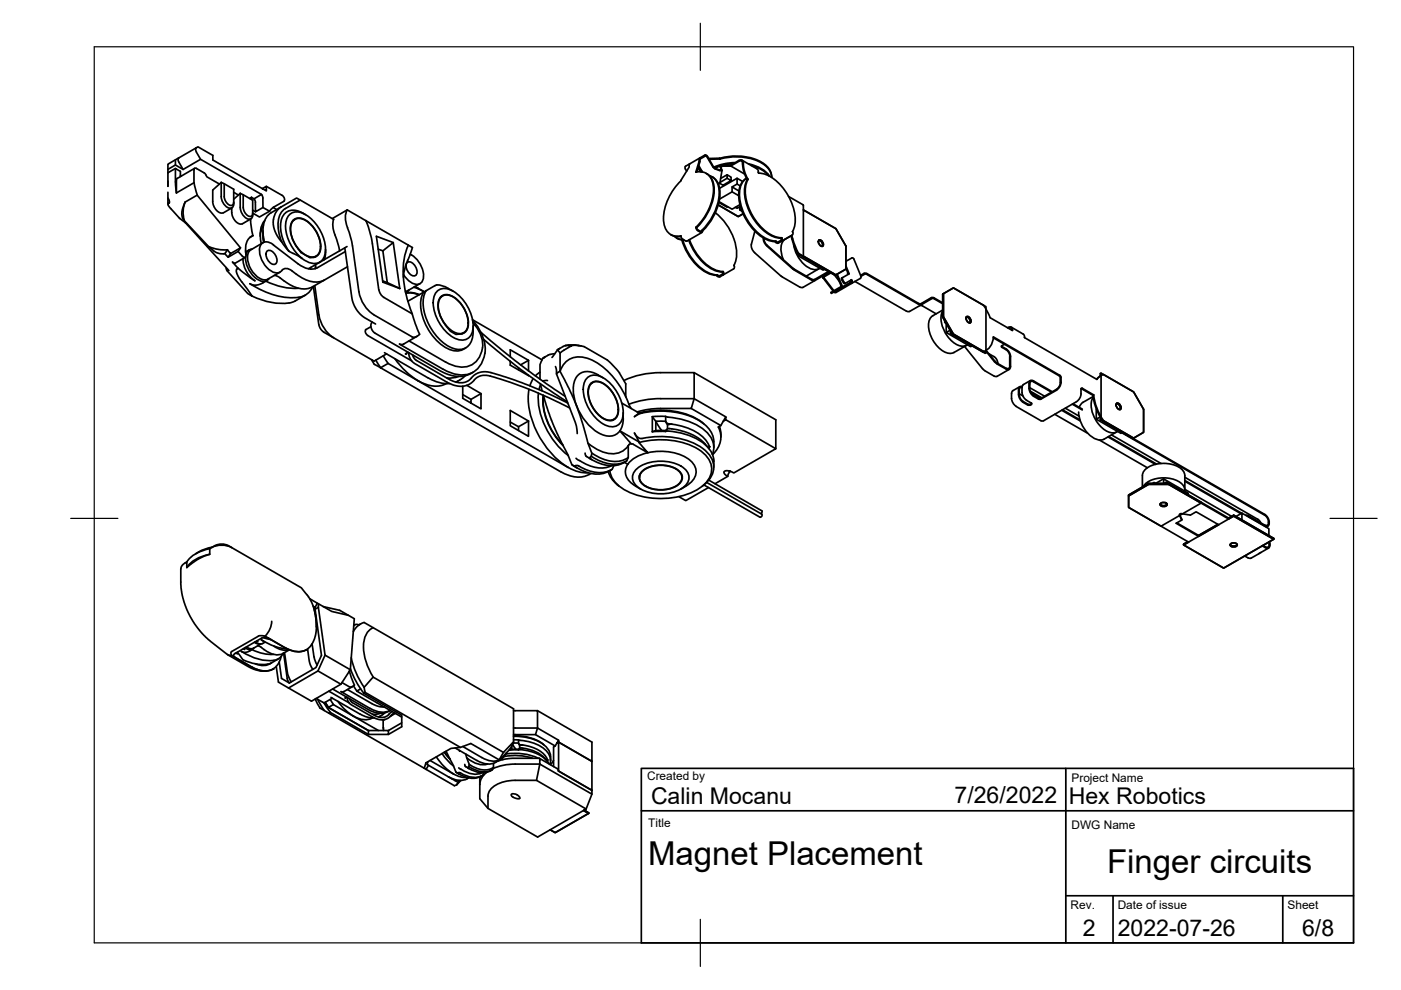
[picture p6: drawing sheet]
<svg xmlns="http://www.w3.org/2000/svg" width="297mm" height="210mm" viewBox="0 0 297 210" stroke-linecap="round" stroke-linejoin="round" font-family="sans-serif">
<defs><g id="words">
<g font-size="7">
<text x="137.4" y="183.5">Magnet Placement</text>
<text x="234.7" y="185.2">Finger circuits</text>
</g>
<g font-size="4.9">
<text x="138" y="170.6">Calin Mocanu</text>
<text x="202.4" y="170.3">7/26/2022</text>
<text x="226.6" y="170.4">Hex Robotics</text>
<text x="229.6" y="198.6">2</text>
<text x="237" y="198.4">2022-07-26</text>
<text x="276.1" y="198.6">6/8</text>
</g>
<g font-size="2.5">
<text x="137.2" y="165.4">Created by</text>
<text x="227.2" y="165.8">Project Name</text>
<text x="137.4" y="175.4">Title</text>
<text x="227.2" y="175.8">DWG Name</text>
<text x="227" y="192.7">Rev.</text>
<text x="237" y="192.7">Date of issue</text>
<text x="273" y="192.7">Sheet</text>
</g>
</g></defs>
<!-- layer: Visible -->
<g fill="none" stroke="#000" stroke-width=".36">
<path d="M35.6 36.6v2.9v-1.1M37.2 33.9l-1.6 .9v1.1M37.2 35.7l-1.6 .9M37.6 37.8l-.2 .4v2.7l3.7-2.2M37.9 33.5a.66 .66 0 0 0 0 .8l.9 1.6M37.9 33.5l-.7 .4v1.1M38.2 37.4v-1.1l-1-.6v3.3l.2 1.9M38.2 37.2l.3 .1M41.1 38.7l.7 2.7M41.3 35.7l-3.7 2.1M41.6 31.3l.4-.2 3.1 1.8v1l11.4 6.6v-1l-.9 .5M41.6 32.2l.9 1.6 12.9 7.4"/>
<path d="M41.6 31.3l-3.7 2.2M41.6 31.3a.66 .66 0 0 0 0 .9M42.5 33.8l-3.7 2.1-1.6-.9-1.6 .9v.7M43.6 37l.3 .5 2.6 1.5M43.6 37l-.3-.4-1.6-.9-.5 .1-.1 2.9M46.9 38.7l-1.8 1.6v2.4a2.59 2.59 0 0 0 1.9 2.5l2.2-1.1M46.9 38.7v3M46.9 38.7h.1M46.9 38.7l2.7 1.4v3.1a.89 .89 0 0 1-.7 1 .89 .89 0 0 1-1-.5l-.8-1.1-.2-.9M47.5 39v2.7M56.5 39.5l3.3 1.9 .4 .4a.68 .68 0 0 1 0 .9l-2.3 1.3-.8 .8M144.4 38.3a11.5 11.5 0 0 0-3.7 9 2.92 2.92 0 0 0 3.7 2.7"/>
<path d="M146.2 34.7l-.1 .7-1.7 2.9M147.6 36.5a2.89 2.89 0 0 1 3.6 2.7 11.2 11.2 0 0 1-3.6 9M147.6 36.5h.1M148 35.6l.5 .8M148 35.4l.6 1M148.1 35.3h.2M148.1 35.1l.8 1.4M148.2 34.2l.2 .1-.7 2.2M148.4 33.5l-.8 2.9M148.4 34.3l.1-.6 1.2-.6 1.5 2.3 .4 .4M148.8 36.3v.1M148.9 36.4h.1"/>
<path d="M149.7 36.8h.2M149.9 36.8a4.5 4.5 0 0 1 1.4 5 12.4 12.4 0 0 1-3.6 6.5M150.4 37.2a3.4 3.4 0 0 1 2.1 3.9 12 12 0 0 1-3.7 7.8M150.9 37.5l.2 .1M151.1 37.6a4.5 4.5 0 0 1 1.4 4.9 12.4 12.4 0 0 1-3.6 6.5M151.6 35.8l1.1 .4h.3l-.1-.3M152.3 38.9v.1l.1-.1M152.5 35.2l-1 .4M152.6 33.5v.3zM152.6 33.5l-2.4 .1M152.6 33.7l-2.3 .1M152.6 38.9h-.3"/>
<path d="M152.6 33.6a11.4 11.4 0 0 1 9.5 1.2 3.2 3.2 0 0 1 1.5 2.8M152.6 33.7a11.4 11.4 0 0 1 9.5 1.3 3.4 3.4 0 0 1 1.5 2.6M152.6 36.1l-1.2-.6-1.4-2.3-.3-.3-4.4 2.4-.1 .3 .4 .7M152.7 35.5l.1 .2M152.8 36l-.1 .1M152.8 35l-1.2 .7M152.8 35.7l.2-.1-.2 .4zM153 35h-.2l-.1 .3 .3 .3M153 35l-.1 .4M153.1 36.1l-.5 2.8M154.2 37.1l-1.4 .7M154.2 37.8l-1.5 .9"/>
<path d="M154.9 35v.2l2.9 1.7M155 38.3l-.8-.5v-.7l.8 .5v.7l-1.7 1-.7-.4M155.2 39.6v1.1l1.4 .8M155.5 34.7l-2.3 .3M155.9 34.5l-2.8 .3-1.8 .7M156.3 39l-1.1 .6 1.5 .9M156.3 37.8l-3.8 2.1M156.6 34.2l-1.7 1h-1.9h1.9v-.2h-1.9M156.6 34.2l.6-.1 .2 .7 .2-.1M157.3 34l3.2 1.8M157.5 38.5l-1.2-.7v1.2l.6 .4M157.5 34.8l.2 1.6 .7 1.7"/>
<path d="M157.6 34.7l-.1-.5-.5-.3-2.1 1.1h-1.9M157.6 34.7l.2 1.6 .8 1.7M158.2 37.9a4.3 4.3 0 0 0-1.5 4.7 11.4 11.4 0 0 0 6.2 8.4l1.5 .2M158.2 37.8v.1M158.3 37.8a4.4 4.4 0 0 0-1.4 4.8 11.4 11.4 0 0 0 6.2 8.3l1.4 .2M158.4 38.1a7.6 7.6 0 0 0 .5 6.8 9.8 9.8 0 0 0 6 5.5l.7 .1M158.6 38l-.2 .1M158.6 38a7.6 7.6 0 0 0 .5 6.8 9.8 9.8 0 0 0 6 5.6h.7M158.7 34.7a6.8 6.8 0 0 1 4.5 2.7M159.2 35.1l1.4 .4 1.1 .6 1.3 1.2M160.5 35.8l.3 .3v.4M160.8 36.5v.1"/>
<path d="M160.8 36.7a8.3 8.3 0 0 1 6.3 4.7 8.3 8.3 0 0 1 .9 7.8M35.6 40.8v1.2l.3 .7v.3l-.3 .1a.76 .76 0 0 0 .5 1l2 2.2 1.2 1M35.6 42v1.1M39.1 46.8l5.1 5.5M39.3 42.8l-.6 1.5-.2 1 .2 .9 .4 .6M39.3 42.8l2.5-1.4 9.2 11.1-2.1 1.3-.7-.8M39.3 42.8l-.5 1.6v1.2l.3 1.2M39.3 47.2l9.2 10.2M47.5 41.7l.2 .8a1.23 1.23 0 0 0 1.7 .9l.1-.5M48 56.7l.2 .7M48.2 57.4l4.4 4.9 .8 .5M48.2 53l-.5 .8 .7 .7 .5-.7"/>
<path d="M48.2 53l-2.2-.2-1.7-.5 1.7 1.3 .7 .2h1M49.1 44.1a2.9 2.9 0 0 0 2 3.4l2.1-1.1M49.3 55.6l1.2 1.3-.3 .2-.1 .4 .6 1.4 2.8 3.9M49.3 55.6l.6 .2M49.6 40.8l.9 .6M50.5 56.9l3.5 2.6M50.9 41h.1M50.9 41l-1.3 1.2M50.9 41l2.7 1.5v3a.88 .88 0 0 1-.6 1 .88 .88 0 0 1-1.1-.5l-.6-.7-.3-.9zM51 52.5l-.5 .8-2.1 1.2M51.5 54.8a5.8 5.8 0 0 0 2.5 4.7M51.6 41.3v2.7l.2 .8a1.23 1.23 0 0 0 1.6 1l.2-.6"/>
<path d="M52 54.6l-2.1 1.2M52.1 54.5a5.4 5.4 0 0 0 3.6 5.2l1-.3 .3-.3M52.3 53.3l-.2 .1M52.8 53l-.5 .3M53.1 46.4l.5 3.6M53.3 41.8v.5M53.3 41.8l.5 .4M53.3 41.8l-.4 .3M53.4 52.8a1.38 1.38 0 0 0-1.3 1.2M53.6 44.6l.6 .3M53.6 50l-.6 .3M53.6 50a2.95 2.95 0 0 0-1.5 3.2l.1 1.1-.2 .3-.4-.1-1.1-1.2"/>
<path d="M53.9 42.1l.3 .8M54.1 42.9l.1 2 1.6-.9M55.4 41.2l-1.6 1M55.5 41.2l.2 .8M55.7 42l.1 2 1.3 .8M55.8 51.5l-2.6 1.4a2.76 2.76 0 0 0-.3 3.5 4.3 4.3 0 0 0 3.5 2.9l3-1.6M55.8 48.9l.2 2.5M55.8 49.8l.1 1.6M55.8 47.9l-.4 .8-.2 1.4M56.1 46.7a5.3 5.3 0 0 0-.7 5M56.4 59.6a14 14 0 0 0 6.8 1.5M56.6 59.5l-2 .9h-.8l-.8-.3a16 16 0 0 0 10.4 2.9"/>
<path d="M56.6 53.2a1.42 1.42 0 0 1 1.9 1.1 1.26 1.26 0 0 1-.3 1.7 2.01 2.01 0 0 1-1.6-2.8zM57.1 44.8l-2.1 1.2-1.4-.8M57.9 44l.8 .4M58 51.9l5.2 4a4 4 0 0 0 4.1 .8l5.9-3.4M58 51.9a1.66 1.66 0 0 0-2.9 .4 5 5 0 0 0 3.5 5.6 1.74 1.74 0 0 0 1.5-.8 1.69 1.69 0 0 1 1.8 .3 8 8 0 0 0 5.6 2.4l1.3-.4M58.2 58.4l.9 .3a8.6 8.6 0 0 0 5.9 2.5l1.3-.4M59.6 43.9a6 6 0 0 0-3.2 2.2l-.4 1-.2 1.2v1.6l.2 1.5M59.6 43.9a4.4 4.4 0 0 0-1.7 3.2l.4 1.9 .6 1.2 .8 1.1M59.7 51.2l1.5 2M61.3 45.6a2.7 2.7 0 0 1 3.5-.1 8.9 8.9 0 0 1 4.1 8.6 2.39 2.39 0 0 1-3.7 1.4 8.9 8.9 0 0 1-4.5-8.8zM62.1 46.8a2.31 2.31 0 0 1 3.3 .4 6.8 6.8 0 0 1 2.5 5.7 1.86 1.86 0 0 1-1.2 1.6 1.86 1.86 0 0 1-1.9-.4 6.8 6.8 0 0 1-3.1-6.2zM62.5 46.5l-.4 .3"/>
<path d="M63.2 52.7a5.9 5.9 0 0 1-1.3-5.6 1.94 1.94 0 0 1 2.9-.4 6.8 6.8 0 0 1 3.1 6.6 1.88 1.88 0 0 1-2.2 1.3l-1.9-1.1-.6-.8M63.6 42.4l-.7-.4-3.3 1.9M64.8 45.5a3.5 3.5 0 0 0-4.3-.3 5.4 5.4 0 0 0-.5 5.6l1.2 2.4 2.8 1.6M65.9 56.7l-.1 .3M66.9 56.1v.8v-.3M67 54.3l-.4 .3M67.8 55.6l-2.4 1.4M68.8 55l-1 .6M69 52.9l-.2 2.1M70.7 46.5a6.5 6.5 0 0 0 .7 4.4l.6 2.3M70.7 46.5l-7.1-4.1-3.1 1.8a4.1 4.1 0 0 0-1.5 4.1l.7 2.9M73.1 52.5l1.5 10.8 .3 1.1 .7 1.3 1 1.1 3 1.9"/>
<path d="M73.6 52.3l-4.8 2.7M73.6 44.5l4 2.3M73.6 44.5l-3.2 1.8M73.6 44.5a4.9 4.9 0 0 0 .3 4.4l.7 2.6 1.5 10.4M73.7 56.6l-7.4 4.2M77.6 46.8l9.3 5.3a.58 .58 0 0 1 .5 .4 .58 .58 0 0 1-.2 .6l-.8 2.1M77.6 46.8h.1M77.6 46.8l.8 2.1 .4 2.1 1.5 10.4M80.2 52.8l1 .4M81.1 59.6l1 .3M81.2 53.2l2.2-1.8 1.4 9.8-2.7-1.3zM83.4 51.4l-3.6-1.3 1.4 9.7 3.6 1.4"/>
<path d="M86.3 55.7a1.42 1.42 0 0 1 1.9 1 1.26 1.26 0 0 1-.3 1.8 2.01 2.01 0 0 1-1.6-2.8zM86.4 55.2l-.6 1.7-.3 1.9M86.6 52a17 17 0 0 0-.2 11.8l1 2.7M87 53.9a5.2 5.2 0 0 1 2.6 5.5 1.51 1.51 0 0 1-2.3 .6l-.9-.7-.8-1.1M142.2 49.8l.9 .3h1.3M142.9 50.1l1.1 .6 .9 .1M143.4 50.5l.9 .3 .7 .1M144.4 50v.1M144.4 50.1l.3 .6 .9 .4M144.6 50.9a11.1 11.1 0 0 0 6.2 7.3l1.2 .2M144.8 50.9a11 11 0 0 0 6.1 7.2l1.2 .2M146 50.9a10.8 10.8 0 0 0 6.1 6.6l1.1 .2"/>
<path d="M146.2 50.8a10.8 10.8 0 0 0 6 6.6l1.1 .2M147.6 48.2l.3 .5 .7 .4 .2-.2M147.6 48.2l.1 .5 .8 .6M148.8 48.9l.1 .1M148.8 48.9v.1M148.8 49.3l-3.2 1.8M148.9 49v.2h-.3M151.7 45.1a11.2 11.2 0 0 1 4.3 10l-.4 1.2M152 58.4l.2 .2 .4 .1M152.1 58.3l-.1 .2M152.1 58.3v.1M152.2 58.4l.3 .1"/>
<path d="M152.3 43.4l4.2 2.5 1-.6M152.4 42.9l1.8 1 .1-.1M152.4 42.7l2.8 1.7 1.7-1M153.2 57.7h.2M153.2 57.7v.1M153.2 57.8v.3l-.7 .4M153.2 58.3l-.6 .4M153.4 57.7l.1 .2-.2 .4M155.2 40.7l-2.7 1.5M155.6 56.3a.51 .51 0 0 1-.1 .7l-2.3 1.3M156.8 43.8v.7l.5 .3M157 43.8l-.7 .4-.4-.2"/>
<path d="M157.2 44.3l-.4 .2M160 53.6l5.9 5.1M160 49l-.7 3.1 .2 .8 .5 .6M161.8 50.4l.1 .7 .6 1 5.6 5M162 50.5a1.71 1.71 0 0 0 .6 1.4l5.6 5 3.9 2.3 .6 .1 2.9-1.7M164.5 51.2h-.1M164.6 51.2l.3 .1M165.5 51l-.6 .3M165.6 50.5v.1M165.6 50.6v.4M165.7 50.4l-.1 .1M165.7 50.4l.1 .1"/>
<path d="M165.8 50.5l.1 .2-.2 .4M165.8 58.7l3.8 2.2h.6M166.5 50.7l1.2-.7 .7 2.3 .8 1.5M166.5 50.7a3 3 0 0 0-.7 3.5l.3 .8M167.2 41.6l3 1.8 .1 1.1 6.9 4 2.1 3.7M167.9 49.9l.5 1.8 .9 2M167.9 49.9l-2.9 1.6a.51 .51 0 0 1-.6-.3M168.1 49.2v.2l-.1 .4M168.1 57.1l4 2.3M168.3 51.8a6.6 6.6 0 0 0 4 5.3h1.1l.4-.2M169.3 53.7l7.9 4.6M169.3 53.7l-.2 .1"/>
<path d="M169.3 53.9v.4l.3-.2M169.3 54.3l5.2 3 .3-.2M170.3 44.5l6.9 4 2.1 3.7v4.9l-2.2 1.3-6.9-4 .1-.1zM171 58.5h-.1M172.1 59.4h.7M173.6 51a.76 .76 0 0 1 .8 .3 .76 .76 0 0 1-.1 .9l-.6-.4zM173.6 50.9a.96 .96 0 0 1 .7 1.3M173.6 57l-2.6 1.5M174.5 58.6l.2 .1-.2 .3zM174.5 59l2.2 2.7M174.7 58.9l2.1 2.8M175.9 57.7l-5.7 3.2"/>
<path d="M175.9 57.7l-1.3 .8M176.2 57.9l-1.5 .8M176.9 58.3l1 1.3M177.5 58.1l1 2.4-.2 .1-1-2.4M178.6 58.9v.3l.4 .7M179 59.9l.3 .1M179.3 52.2v4.9l-2.2 1.3-8-4.6M179.3 55.4l1.3-.7 .4 .1 1.5 3.8v.3l-5.3 3.1M179.3 56.4l.7 1.7-1.5 .8v.4l.5 .8 1.6-.8 .1 .3M179.3 56.8l.6 1.3M179.8 57.9v.3M180.3 59.9l-4 2.3-.1-.2 2.1-1.2"/>
<path d="M180.3 59.4l.1 .2M180.3 59.9h.1M180.4 59.6l-.1 .3M180.4 59.4l.1 .3M180.4 59.9l-3.3 1.9M180.5 59.5l-.1 .1M180.5 59.7h.2l-.1 .4zM180.5 59.7l-.2 .2M181.3 59.7h.1M181.3 59.7l10.9 6.3M182.6 58.6l.9-.5 .4 .1 10.8 6.3 .7 .1M183.2 58l-.7 .4"/>
<path d="M183.2 58h.7l10.8 6.3 .6 .1M53.5 62.8a14.2 14.2 0 0 0 7.8 1.4M64.7 62.6l-2.4 1.4-1 .2M66.3 60.8a3.7 3.7 0 0 1-2.9 2.2M66.4 60.7l1.2 8.1 .5 1.1 .5 .5 10.7 6.2M66.7 60.6l.9 6.2M67.6 66.8a7.1 7.1 0 0 0 3.2 4.8M76.1 61.9a7.3 7.3 0 0 0 3.1 4.8l8.2 4.7a1.35 1.35 0 0 0 1.6-.5l-1.6-4.4M78.6 69.3l-1 .6a.92 .92 0 0 0 .4 1.2l9.3 5.4M78.8 76.3a3.4 3.4 0 0 0 1.8 1.6l.1 .1M78.9 68.3l-.2 .4v.7l.2 .5 .5 .6 14.7 8.5 1.7 .6 1.9 .2 1.4-.3 1.2-.6M79.7 76.4l1 1.6"/>
<path d="M80.3 61.4l.5 1.1 .6 .5 6 3.5M80.7 78l38.2 22a6 6 0 0 0 6.4 .4M81.3 75.4l1 1.7M81.5 74.8l9.3 5.3M82 75l-2.7 1.6M82.3 77.1l38.2 22M82.3 77.1l-1.6 .9M83.7 76a13 13 0 0 0 8.2 5.9 4.6 4.6 0 0 0 2.7-.6M86 62.1l1.4-.1 1.5 .5M86 62.2l1.4-.1 1.4 .4M86.3 61.9l-.3 .2M86.6 74.7l-.6 .3"/>
<path d="M86.7 74.8l.3 1.2 .7 1 7.3 4.2 1.2 .5 1.3 .2 1.4-.2 1-.5 1.3-1.2 1.2-.4a8.2 8.2 0 0 1 3.6 .7l7.3 2.7 7.5 3.5M86.7 72.3l7.8 4.5M86.7 61.5l-.7 .5M87.5 75.2l.3 .7 .5 .5 7.1 4.2 1.3 .4 1.4 .1 .7-.1 .7-.4 .9-1 .9-.5 .8-.2 1-.1a78.2 78.2 0 0 1 17.3 6.6M87.7 60.9l2.2 1M88 60.8l1.9 1.1M88 60.8l.7 .3M88.4 71.3l-2.8 1.6-.3 .1-.6-.1 9.2 5.4M89 60.1l-2.5 1.5-.6 .2M89.8 61.9a7.5 7.5 0 0 0 .4 6.8 9.7 9.7 0 0 0 6.1 5.7 3.2 3.2 0 0 0 2.5-.6M89.8 61.9l-3.3 2M90.4 61.6a7.2 7.2 0 0 0 .2 6.4 9.7 9.7 0 0 0 6.3 6.1 2.88 2.88 0 0 0 3.3-2.9l.1-2.1"/>
<path d="M90.4 61.6l-.6 .3M92.8 61.6a3.2 3.2 0 0 1 4 .6 9.1 9.1 0 0 1 3.5 7.7 2.36 2.36 0 0 1-3.4 2 8.9 8.9 0 0 1-5-8.6l.2-.7zM93.4 63.1a2.31 2.31 0 0 1 3.3 .3 6.8 6.8 0 0 1 2.5 5.8 1.86 1.86 0 0 1-1.2 1.5 1.86 1.86 0 0 1-1.9-.4 6.8 6.8 0 0 1-3.1-6.2zM93.5 62.9a2.37 2.37 0 0 1 3.1 .4 6.7 6.7 0 0 1 2.6 6.2 1.68 1.68 0 0 1-1.5 1.3l-1 .1-1.2-.7a7.6 7.6 0 0 1-2.5-6.3zM93.8 62.8l-.4 .2M95 61.1l1.1 .7M95 61.1a3.4 3.4 0 0 0-2.6-.6l-2 1.1M97.2 79.8l-1.4 .4-1.1-.1M98.3 70.5l-.4 .3M98.6 79.7l-1.5 1.1M100.2 67.9a8.5 8.5 0 0 1 2.4 8 4.8 4.8 0 0 1-6.5 3.3l-2.1-.9M100.2 67.8l14.7 8.5"/>
<path d="M100.3 68.4a6.9 6.9 0 0 1 2 5.3M102 70.4l8.3 6.9 5.6 4.1 3.9 2.6M102.3 73.8a4.5 4.5 0 0 1-6.8 3.5l-1-.5M102.6 72l7.6 6.2 5.6 4 4.5 3M108.2 75.6v-1.4l3.9 2.2M108.2 76.7v.7l3.9 2.2M109.9 78v.4M112.1 76.4l-1.7 1M112.1 76.4v2.2M114.5 78.9l-1 .8M115.3 75.8l-.3 .3-.5 1.2v3.1M115.6 75.6l-.3 .2"/>
<path d="M116.2 75.3l-1.1 .7M117.6 75l-1.4 .3M117.8 77.7l.2 .6v1M118 79.3l4 10.2 .4 2.4M118.2 74.2l-1.2 1.6M118.2 79l-.2 .3M118.5 74l-.2 .1M118.7 73.9l-.5 .3 .5 .6v3.9l-.5 .3M118.7 78.7l1.9 3.7 1.6 3.6 1.3 3.6 1.2 4.4 .8 2.1a.64 .64 0 0 1-.4 .8v.2l.1 .2M118.8 78.7a4.3 4.3 0 0 1 6.2-2.6 15.6 15.6 0 0 1 7.7 8M119.6 74.3l-.8 .5M119.9 73.3h1.4l-1.8 .9"/>
<path d="M121.3 73.2h1l1.6 .3 4.8 2.8 2.6 2.8M123.2 73.4a5.2 5.2 0 0 0-4.7 .6M124.7 80a3.2 3.2 0 0 1 3.9 .6 9.1 9.1 0 0 1 3.5 7.7 2.36 2.36 0 0 1-3.4 2 8.9 8.9 0 0 1-5-8.6l.2-.7zM131.3 79.1l1.4 2.3v2.7M147.2 79l17.3 10v6.1M177 61.8l.2 .2-.4-.1M178.5 60.5l-.1 .5-.1-.4M178.8 60.7h.2M195 64.8h.6M195.4 64.6l-2.5 1.4h-.7M195.6 64.8l2.9 1.7M197.5 63.3l.6 .1"/>
<path d="M197.5 63.3l-2.1 1.3M198.1 63.4l1.8 1M198.1 63.2l1.8 1M198.1 63.2l-.7-.1-2.1 1.3M199.9 66a5.6 5.6 0 0 0 1.5 5.9 3.4 3.4 0 0 0 3.3 1.4l.4-.2M199.9 65.7l-2.1 1.2a3 3 0 0 0-.7 3.6 6.1 6.1 0 0 0 4.1 4.4l1.1-.2 2.6-1.5M199.9 67.3l.1-.1 2.1 3.6-.1 .1zM199.9 62.3l2.2-1.3 6.9 4v9.8l-.1 .1-6.9-4M199.9 62.3v5l2.1 3.6M199.9 62.3h.1v4.9l-.1 .1zM200.3 68v.4M200.4 68.3l-.1 .1 .3 .2v1.9"/>
<path d="M201.5 70l-.9 .5 5.2 3 .3-.2M201.5 70.1v.6M201.8 70.5l-.3 .2 .5 .2M204.5 73.5l3.8 4.7M204.9 67.2a.76 .76 0 0 1 .8 .4 .76 .76 0 0 1-.1 .9l-.6-.5zM204.9 67.2a.96 .96 0 0 1 .7 1.3M208.3 78.1l.5 .5M208.5 74.5l-.1 .1-6.4-3.7 .1-.1 6.9 4M209 74.5l1.8 2.2M209.1 74.3l1.8 2.3M209.6 75l1.1 .6M210.6 71.6l14 8 .2 .5"/>
<path d="M210.6 71.4l14.2 8.3a2.86 2.86 0 0 1-.5 2.8l-.3 .2M210.6 71.4a3.3 3.3 0 0 1-2.1 3.1M210.7 75.6a1.79 1.79 0 0 1 .8 1.4M210.8 76.7l.5 .4M211.5 77v.1M212.3 73.4l1 .6M213 73l-.7 .4 .1 .2a2.26 2.26 0 0 1 1.7 1.9v2.1l-.2 .5h-.6l-2-1.2-.4-.3M213.3 74l.8 .9 .2 .7M213.6 69.5l.5-.2 .3 .1 .2 .2 .1 .5-4.8-2.7-1.4-2.7-6.4-3.7-2.1 1.3v4.9l2.1 3.6 6.4 3.7M213.8 69.6h.5l.2 .4M214 78.3l-2.8 1.5-2.4-1.2M214.2 75.6l.1 2.1-.3 .6-.7-.1-2-1.1"/>
<path d="M214.4 69.4l2.5 1.4 .3 .4v.4l15.4 8.8M233.4 79.7h-.1M233.4 79.1v9.8M90.8 80.1l1.3 .7 1.4 .4 1.9 .1M97.1 80.7l-.5 .3M98.1 81.9v2.5l3.9 2.3v-3.2l-2.1 1.2v.8M98.1 83.7l1.8 1M99 81.7l3 1.8M108.2 87l3.9 2.3v3.2l-3.9-2.2zM109.9 90.5v.8M112.1 89.3l-2.2 1.2-1.7-1M112.2 82.5a17.2 17.2 0 0 0 4.6 13.6l2.2 2 1.5 1"/>
<path d="M113 80.3l-.7 1.5M114.2 83.4a16.2 16.2 0 0 0 6.3 13.2M114.6 81.4l.4 1.5M114.6 81.6l-.3 1M115.2 83.8a13.5 13.5 0 0 0 4.2 10.7M115.2 83.8l1.1 3.6 1.1 2.9 3 6.1 .8 2.1 .6 .3M115.2 83.9a13.4 13.4 0 0 0 4.1 10.4M116.1 80.7l-1 .1M120.2 85.2v.1M120.5 99.1l2.5 1 1.7 .1M121.2 98.5l.9 .5M121.7 98.8a7.3 7.3 0 0 0 7.4 1.1l.5-.3"/>
<path d="M122 99.1l.4 .1M122.1 97.2l.8 .5M122.7 98.8l-.6-.1-.3 .1M122.9 97.7a7 7 0 0 0 6.7 1.1M124.1 96.1l.3 .7M124.4 96.8l1.1 .6M124.7 94a7.5 7.5 0 0 0 6.5 2l1.4-.8 .6-.7M125.2 81.4a2.35 2.35 0 0 1 3.3 .3 6.9 6.9 0 0 1 2.6 5.9 1.88 1.88 0 0 1-1.3 1.5 1.88 1.88 0 0 1-1.9-.4 7 7 0 0 1-3.2-6.3zM125.2 97.3a7 7 0 0 0 7 .8l.5-.3M125.3 81.4a2.31 2.31 0 0 1 3.2 .4 6.8 6.8 0 0 1 2.5 5.7 1.86 1.86 0 0 1-1.2 1.6 1.86 1.86 0 0 1-1.9-.4 6.8 6.8 0 0 1-3.1-6.2zM125.4 96.7a7.2 7.2 0 0 0 7.5 1M125.5 96.1a7.2 7.2 0 0 0 7 1.3l.7-.4"/>
<path d="M125.6 81.1l-.4 .3M127.9 80.1a5 5 0 0 0-4.3-1.2 3.8 3.8 0 0 0-2 4.5 11.6 11.6 0 0 0 5.9 8.7 3.1 3.1 0 0 0 4.6-2.9v-1.7M129 100l.7 1.5 1.6 1.6M130.1 98.7l-.1 .2a1.57 1.57 0 0 1-1.5 1.2 7.6 7.6 0 0 1-5.8-1.3M130.1 88.9l-.4 .3M131.8 85.5l3.7 2.1-1 .7 1.1-.6a15.5 15.5 0 0 1 9 0 9.2 9.2 0 0 1 6.5 4.6l.2 .6v2M132.3 80.7a17.7 17.7 0 0 1 7.8-1.7h7.1v5.5M132.4 98l.7 .4M132.7 84.1l1.1 2.5M133.1 98.4a8.7 8.7 0 0 1 7.3-2.7 8.8 8.8 0 0 1 6.5 2.5 2.88 2.88 0 0 1-.7 4.4l-1.9 1.1M133.1 98.4a2.89 2.89 0 0 0 1 4.2l1.7 1.1M133.2 94.5v2.5l-.3 .7"/>
<path d="M133.8 94.1h-.3l-.3 .4M135.2 99.3a8.9 8.9 0 0 1 9.8 0 2.36 2.36 0 0 1 0 3.9 8.9 8.9 0 0 1-9.8 0 2.36 2.36 0 0 1 0-3.9zM135.5 93.8l1.9 2.2-3.1-1.8-.4-.1M135.5 87.6a16.2 16.2 0 0 1 13.4 2l.3 .3M135.5 93.7l-1-1.9 .5 .7 .7 .5a20.7 20.7 0 0 1 11.6 1.1 6.4 6.4 0 0 1 4 4.8 4.7 4.7 0 0 1-2 3.9M135.5 93.7l-4.1-2.4 2.4 2.8M135.5 93.7v.1a16.1 16.1 0 0 1 13.5 2.1 4.3 4.3 0 0 1-.4 7.4 16.2 16.2 0 0 1-17.2-.2 5.1 5.1 0 0 1-2.1-3.3M136.3 99.8a6.8 6.8 0 0 1 7.6 0 1.88 1.88 0 0 1 .7 1.8 1.88 1.88 0 0 1-1.3 1.5 7 7 0 0 1-7-.4 1.77 1.77 0 0 1 0-2.9zM136.3 99.8a6.6 6.6 0 0 1 7.5 0 1.86 1.86 0 0 1 .8 1.8 1.86 1.86 0 0 1-1.3 1.5 6.8 6.8 0 0 1-7-.4 1.74 1.74 0 0 1 0-2.9zM138.3 88.3l.7 1v2l-.7 .2M138.3 88.3v3.2M139 91.3h2.1"/>
<path d="M140.1 84.5h7.1M140.1 84.5a18.7 18.7 0 0 0-6.8 1.2M141.1 88.3l.4 .1a14.8 14.8 0 0 1 8.1 3 4.3 4.3 0 0 1 1.4 4.9M141.1 91.5l.4-.1a14.4 14.4 0 0 1 8.1 2.9 4.6 4.6 0 0 1 1.7 3.2v.2M141.1 88.3l.1 1.3 .5 .3h.7M141.1 91.5h-2.8M141.1 88.3h-2.8M141.1 89.3h-2.1l1.3 2M141.2 89.5l.3 .5M141.5 90v.9M141.9 90.9l-.5 .1-.3 .5M142 90.9a12.2 12.2 0 0 1 7.5 3.3"/>
<path d="M142.4 89.9a10.6 10.6 0 0 1 7.6 4l.4 .7M142.4 89.9l-.9 .1M146.6 86.6l6.2 3.6M147.2 84.5l-.6 2.1-8 .1-3.5 .6M147.2 84.5l6.7 3.9M149.5 94.2l.7 .7M150.3 94.6v.6M150.5 94.7l-.2 .1M151.3 97.7v.1M151.3 97.8v1.3M152.5 90.4l.3 1.2v1.1M153.4 89.3l.5-.3 10.6 6.1-8.9 5.2-1.1-.5-.9 .1-.1 .4 .5 .5a.28 .28 0 0 0 .3 .1 .28 .28 0 0 0 .1-.4l.4-.6"/>
<path d="M153.4 89.3l-.6 .9-.5 .3a4.8 4.8 0 0 1-1.2 5.9M153.9 89v-.6l-.5 .9M214.8 82.8l-.2 .2a2.67 2.67 0 0 0 .8 3.1M216.1 83.5l.8 .4M216.1 83.7a2.38 2.38 0 0 0 1.9 2h.5l.2-.2M216.2 82l-1.5 .8M216.7 82.2a2.76 2.76 0 0 0 1.9 3.2M216.7 82.1h-.2l-.3 .3-.1 1.3M216.7 82h-.5a2.73 2.73 0 0 0 1.6 3.8M218.2 82.4l.1-1.5 .5-.3 4.3 2.5M218.2 82.3l.2 .8a3.1 3.1 0 0 0 2 1.6l.3-.1 3.3-1.9M218.3 82.4a1.79 1.79 0 0 0 .8 1.4"/>
<path d="M218.3 82.5l.1-1.4 .4-.3 4.1 2.4M218.3 82.2l3.2 1.8M218.4 82.9l2.5 1.4M218.4 80.7l-1.4 .9-.3 .6M218.5 83.2l2.2 1.2M218.6 85.4l.1 .3-.1 .1h-.7M219.1 83.8l1.1 .6h.5M223.6 87.8l7 4.1M224.8 80.1a2.2 2.2 0 0 1-.8 2.4l-3.3 1.9M225.1 87l3.9 2.2M225.3 86.9l3.6 2.1M225.9 86.5l2.8 1.7"/>
<path d="M227.4 85.7l2.1 1.2M227.5 85.6l2 1.1M228.7 87.4a6.7 6.7 0 0 0 4 5.8l1 .1 .4-.2M229.2 83.5l-.2 .8-.8 .9-7.1 4.1-.4-.1-5.3-3M229.2 82.4l2.5 1.4 .2-.1-2.6-1.4-.1 .2v1M229.6 85.3l-.4 .4-.4 .6M231.7 83.8l.7 2.7 .9 2M231.8 84.1l-2.2 1.2M231.8 84.2a5.1 5.1 0 0 0 .9 5.4 4.1 4.1 0 0 0 3.8 2.1l.4-.2M231.9 83.7a11.7 11.7 0 0 0 2.1 5.5M232.4 86.7v2.2l.9-.5M232.4 88.9l5.2 3 .4-.2"/>
<path d="M232.5 80.4l.8-.7v-.5l.1-.1 6.9 4 2.2 3.7v4.9l-2.3 1.3-6.4-3.7 .2-.1M232.6 80.4l.5-.5 .9-.5 6.3 3.7 2.2 3.7v4.9l-2.2 1.2-6.3-3.7M233.1 93.3l10.2 5.9M233.3 89l.1-.1 6.9 4-.1 .1zM233.3 88.5v.5M234.9 92.6l10.1 5.9M235.1 92.6l10.1 5.8M235.7 92.2l10.5 6.1M236.7 85.6a.76 .76 0 0 1 .8 .3 .76 .76 0 0 1-.1 .9l-.6-.4zM236.7 85.6a.96 .96 0 0 1 .8 1.2M236.7 91.6l-2.6 1.5M237.8 91.8l30.3 17.4a1.72 1.72 0 0 1 .8 1.7"/>
<path d="M240.2 93l27.9 16.1a1.8 1.8 0 0 1 .7 2.5l-.6-.1M39.6 119.1l-.4 .3a1.49 1.49 0 0 0-.8 1.2M39.6 119.1v1.2M44.5 116.3a3.6 3.6 0 0 1 4.6-.2l14.8 8.5 1.4 1.8 .9 1.7 .6 2 .3 2.7M44.5 116.3v1.2l-1.6 .6-1.2 .6-2.1 1.6M44.5 116.3a7.2 7.2 0 0 0-4.9 2.8M44.5 117.5a7.2 7.2 0 0 0-4.9 2.8M44.9 116.1a4.7 4.7 0 0 1 4.2 0M45 116l-2 .6-1.5 .8M135.6 100.8v.5M144.6 100.8v.5M149.2 102.8l11.9 6.9 .4-.3v-.4"/>
<path d="M149.2 102.8l-.3 .3M149.8 102.3l11.7 6.7M150.2 103.4l-4.8 2.7-1.4-.8M150.3 101.8l11.2 6.5 .1 .3-.3 .3M154.3 101l-2.7 1.6M239.3 105l4.2-2.5h4.3l12.7 7.3 1.1-.6 8.4 4.9M239.3 105v2.6l12.7 7.3-1 .6v-.1M242.2 100.8a3 3 0 0 1 2.8-2.3 6.1 6.1 0 0 1 5.9 1.3l.3 1M242.2 100.9v2.4M242.4 103.2a5.6 5.6 0 0 1 6-1.7 3.4 3.4 0 0 1 2.8 2.1v.5M244.7 102.3l-.3 .2M246 106.9a.96 .96 0 0 0 1.4 0"/>
<path d="M246.2 106.7l.5-.2a.58 .58 0 0 1 .7 .6l-.7 .3a.58 .58 0 0 1-.7-.6zM246.7 102.5v-1l5.2 3v.4M246.7 101.5l-1.7 1-.3-.2v.2M247.3 102.5v-.3l.5 .3M247.3 102.2l-.5 .3M247.8 102.5h-4.3v.2l-4.2 2.4 4.2-2.4h4.3v-.2l6.9 4v.2l-8.5 4.9-6.9-4v-2.6M247.8 102.5v.2h-4.3v-.2l-4.2 2.5M247.8 102.7l12.7 7.3M250.5 108.9l1.9 .3 1.2-.7 4.8 2.8-4.3 2.4v-.2l4.1-2.3-4.1 2.3-4.6-2.6M250.5 108.9l-.3 .1-.1 .2 .4 1.1-.3-1M250.5 110.3l-1.1 .6 4.7 2.8M251.2 101.2l15.5 8.9 .6 .7"/>
<path d="M251.2 100.9v3M251.2 101.9l12 6.9M251.2 102l11.9 6.9M251.2 103.8l9.9 5.7M251.8 114.8l-.8 .6M260.5 109.8l1.1-.6v.2l-1.1 .6zM260.8 115.5a.96 .96 0 0 0 1.5 0M261 115.2l.6-.1a.58 .58 0 0 1 .7 .5l-.7 .4a.58 .58 0 0 1-.8-.6zM261.6 109.2v.2l-10.6 6.1 8.4 5 10.6-6.2v-.2M261.6 109.4l8.4 4.9M261.6 109.2l8.4 4.9M263.3 110.3v-1.5l5.7 3.3v1.5"/>
<path d="M263.3 108.8l-1.3 .7M263.9 117.9l.9 .5 .5-.1M264.1 109.3l.6 .1M264.5 109.4l.2 .1M264.7 109.4l3.5 1.9 .5 .1 .2-.5M264.7 109.6l3.4 1.9M268.8 111.6l-.3 .2M269 116.2l-3.7 2.1M269 114.9l.1 .3a.58 .58 0 0 1-.5 .9l-.8-.5M269.2 114.8v.8M269.2 115.6v.4l-.5 .2-1.1-.5M270 114.1v.2l-10.6 6.2-8.4-5v-.1"/>
<path d="M38.3 120.6v3.3l.4 2.4 .9 3 1.2 2.3 2.1 2.8 1.8 1.7 3.8 2.8 .6 .1-.2-.5 .2-.4M48.3 138.8l5.4 3 1.7 .5h1.2M49.1 139l4.3 2.4M50 138.4l.4 .3M50.3 138.3a4.3 4.3 0 0 0 3.9 2.5l1.3 .1 1.5-.1 2-1.1M51.2 138.1a10.7 10.7 0 0 0 6.9 1.9M51.9 137.7l-.3-.2 .3 .2M52 137.3a1.28 1.28 0 0 0 1.8 .1M52.2 137.2a1.36 1.36 0 0 0 1.5 .2M53.4 137.7l2.1 .8 2.5 .2M53.5 137.7l-1.3 .6-1.1-.2M54 136.2l.6 .3 .6 .1"/>
<path d="M54.1 136.1l.3 .2a1.25 1.25 0 0 0 1.3 .1M54.4 135.9l.3 .2M54.6 136.9l.8 .4M54.8 134.9h1.4M54.8 134.9l-5.7 3.2M55.3 136.6l-1.6 .9M55.4 137.3l.6 .4M55.8 135.2l1.7 .4M56 136l-.6-.3a11.9 11.9 0 0 0 5.6 1.9M56 137.7a3.8 3.8 0 0 0 5.3 .1M56.2 136.1l-.5 .4M57.6 131.7l-.4 1.7-1 1.5 4.2 2.4"/>
<path d="M58 137l.6 .3a3.6 3.6 0 0 0 2.7 .5M59.6 139.2a3.5 3.5 0 0 1-5.3 2.6l-.9-.4M60 138.5a2.52 2.52 0 0 1-1.9 1.5M60.1 138.5l.8 5.4 .5 .9M60.3 138.4l.7 4.5 .8 1.7M60.4 137.3l-3.5-2a1.57 1.57 0 0 0-1.4 0l-5.9 3.4v.5l.2 .2 3.6 2M60.4 137.3a4.6 4.6 0 0 0 4.5 .5M65.2 137.6l.4 2.7 .7 1.6M65.7 127l1.6 .9-.5 .9-.4-.3M66.2 136.5l.5 3.1 .6 1.4M66.5 128.8l.4 1.6 .2 1.8-.1 1.7-.4 1.7a3.8 3.8 0 0 1-5.3 2.1l-.9-.4M66.8 128.8l1.4 10.2-1.2 2.5-5.7 3.3-1.6-1-.5-3.4"/>
<path d="M67.3 127.9l.2 .1M67.5 128.8l-.7 .4M68.5 128.6l3.5 .8 1.9 1.1M68.9 138.9l-1.5 3.4M74.5 139.5a17.1 17.1 0 0 0 2.7 6.2l.2 1.1M75.2 132.5l-.2 .1M76.1 132.5a.82 .82 0 0 0-1.1 .2M76.4 132.3l-.4 .3M77.2 132l1.9 1.1M77.2 132l-1.3 .7-1 1.2M79.1 133.1l29.8 17.2v7l-2.2 2.2M79.1 133.1a4.4 4.4 0 0 0-2 4.8l.3 1.6 .5 1.6 1.2 2.4"/>
<path d="M53.4 141.4a4.6 4.6 0 0 0 4.5 .5M57.5 140.5a3.3 3.3 0 0 1-3.4 .2M58.6 141.3l.4 3.3 7 4.1 6.3-3.6 2-3.1 .8-10.8-1.2-.7-3.6-.9-2.8-1.6 1.4 10.9 5.4 3.1M66.8 148.2l1 1.9M67 148.1l1.7 .9M67.3 148.2l1.4 2.4M67.8 150.1l1.9 1.1 .3-.1 8.1 4.6M69.2 149.3l.4 .7 8.5 4.9-8.5-4.9 1.1-.6 4.2 2.4M69.2 149.3l-.2-.4 .6 1.1M69.7 146.6l4.3 2.4M69.7 151.2l20.3 11.7M70 148.3l.7 1.1"/>
<path d="M70.2 147.9l6.1 3.5M70.5 148l-1.8 1 1.4 2M70.5 146.1l8.5 4.8 1.9 .3 1.1-.2 .7-.4a4.1 4.1 0 0 1-4.2-.4M71.6 148.7l1.4 1.6 1.9 1.5M72.3 145.1l-4.9-2.8-6.2 3.6M72.5 144.7l1.6 .9M73.6 147.8l-.4 .2M73.6 147.9l.2 .8 .6 .7 5.3 3 .9 .2 1-.1 .8-.3 .7-.7 .6-.3M73.7 146.2l5.6 3.2 1.3 .5h.9M74.1 142.4h.1M74.1 142.4l1 2.9M74.1 148.2l.6 .8 5.5 3h1.4l1.5-1.1"/>
<path d="M74.3 141.8a17.9 17.9 0 0 0 2.8 5.2M74.8 145.6l-1.9 1h-.6l6.2 3.6M74.9 151.8l5.3 3.1M74.9 151.8l.7 .4a3.7 3.7 0 0 0 3.3 0M75 145.4l.7 1.1M75.2 145.2a.94 .94 0 0 1-1.1 .4M76.4 151.4l1.5 .7 1.5 .1M76.5 146.1l-.9 .4 9.6 5.5M77.1 147l8.1 4.6v2.5l-2.8 1.6M77.1 147l.3-.2 20.2 11.7M77.2 145.7l1.9-2.1 27.6 15.9M78.1 154.9h4.3v.8h-4.3z"/>
<path d="M80.6 151.8l-.3 .2M80.7 151.2l-.8 .2h-.9M81.2 152.6l.1 1.7M81.2 154.3l.1 .4M81.3 154.7v.2M81.6 151.1l-1 .7M81.6 152.5l-.4 .3M83.8 151.2l-1.1 .7M85.2 153.3l-2.8 1.6M93.7 159.8l1.2 1.4 1.3 1.2M94.2 159.5l1.3 1.5M94.2 159.5l1.2 1.4"/>
<path d="M94.6 159.3l2.1 4.4 .3 .2M96.5 158.6l4.6 2.6a4 4 0 0 0 4.8 0M97.4 159.1v.2M98.1 158.3l4.1 2.3 1.7 .7a3.3 3.3 0 0 0 2-.2M98.7 159.9l.8 2.2-.2 .7a5 5 0 0 0 4.7 .6M106.7 159.5l-.9 1.6-6-3.5-2.2 .9-2 .2-5.3 3-.3 1.2M107.3 159.9a12 12 0 0 1 6.8 .9M107.4 159.6l-.8 1.1-.6 .4 .2-.1M108 158.9v.1M108.5 158.1v.8l-.5 .1M108.5 158.9h1.4M108.7 157.8l.7 1"/>
<path d="M108.9 157.5l1 .1M108.9 154.3l5.1 .1M108.9 150.7h5.1v3.7M108.9 156.1a8.8 8.8 0 0 1 7.4 2.9 3.4 3.4 0 0 1 .4 2.3M108.9 156.9h1M108.9 156a9.6 9.6 0 0 1 6.4 1.9M108.9 157.5l-.8 1.3-2.2 2.4M108.9 157.3v.2M109.2 155.7h-.3M109.9 159h-1.9M109.9 156.9l.3 .1M109.9 159h.2a8.8 8.8 0 0 1 6 2.4l.3 .6"/>
<path d="M109.9 156.9v.7l.6 .3M109.9 159l.2-.3 .3-.1a8.1 8.1 0 0 1 5.1 2.2M110 157.7l.2 .3M110.2 158v.7M110.2 157a7.2 7.2 0 0 1 6.3 3.3l.2 .6M110.5 157.9l.3 .1M110.5 158h-.3M110.8 158a6.3 6.3 0 0 1 5.3 3.1M110.8 158h-.3M113.5 155.8l4.2 2.4M114 150.7l11.5 6.6v4.1l-7.1-4.1-.3 .3 .3-.7v6.6l7.1 4.1M114 154.4l-.5 1.4h-4.3"/>
<path d="M114 154.4l4.4 2.5M90.3 163.1l6.1 3.5 .4-.2M90.7 161.5l-.1 .6 4.5 2.6M90.8 162.3l-.5 .8-.3-.2M91.2 161.2l4.9 2.9M92.5 160.5l2 2.3 1.6 1.3M95.1 164.7l1.4 .8M95.1 164.7a4.1 4.1 0 0 0 4 .4M95.8 165.1h.1M96.1 164.1l1.5 .6 1.4 .1M96.6 165.3l-.1 .2 .6 .4M96.7 163.7l.7 .5"/>
<path d="M97 163.9a4.7 4.7 0 0 0 4.9 .7M97.3 162.8l.4 .3M97.5 165.5l-.7 .9M97.7 165.5l-.9 .9M97.8 163.1a4.7 4.7 0 0 0 4.4 .7M98.5 162.1l.2 .5 .8 .4M99 160.7a4.9 4.9 0 0 0 4.4 1.3M99.4 164.9l-.3 .2M99.5 162.1a4.5 4.5 0 0 0 5.1 .6M101.8 164.7h.1M101.9 164.6l-.2 .7v4l1.8 2.1 10.5 6.1 10.3-6 1.2-3.1v-.8M102.3 164.4l-.4 .2"/>
<path d="M102.6 163.8l-.2 .4a4.1 4.1 0 0 1-4.8-.3h-.6M103.2 163.7l-.8 .8a2.89 2.89 0 0 0-.7 1.8M103.5 168.8v2.6M104.3 163.2l-.3 .2M104.5 163l1.2-.5 2.1-.4 6.6-.1-.7 3.5 10.6 6M104.6 161.8l-.1 1.2a3.8 3.8 0 0 1-4.4-.1l-.7-.4M105.8 161.1l.1 .1M105.9 161.2h.1M106.4 160.9l.2 .2M106.9 160.4a12 12 0 0 1 6 .4M108.5 168.4l.5-.1 .8 .3 .4 .4v.3h-.5l-.8-.2-.5-.4zM113.7 165.5a18.6 18.6 0 0 0-7.4 .4 3.5 3.5 0 0 0-2.8 2.9"/>
<path d="M114.3 160.8l3.9 2.2M114.4 161.2v.8l11.1 6.4M114.5 161.2l-.2-.4h-5.8l-2.9 .5M115.5 160.8l.5 .5M116.1 161.1v.4M116.2 161.1l-.1 .1M116.7 161l-.1 1.1M117.4 161.2l-.7 .9M117.4 162.5v-4.1l1-1.1 7.1 4.1v6.2M118.2 163l.2 .4M118.3 163.4l7.2 4.2M123.7 171.8l1.1 .7"/>
<path d="M123.8 171.8l1 .7-7.1 4-1.1-.6M124.1 171.6v.4v-.4"/>
</g>
<g fill="#000">
<circle cx="152.8" cy="35" r=".18"/>
<circle cx="86" cy="75" r=".18"/>
<circle cx="64.9" cy="137.8" r=".18"/>
<circle cx="57.8" cy="141.9" r=".18"/>
</g>
<!-- layer: Border -->
<path d="M20 9.9h267v190h-267zM148.5 4.9v10M15 109.9h10M282 109.9h10M148.5 194.9v10" fill="none" stroke="#000" stroke-width=".25"/>
<!-- layer: TitleBlock -->
<path d="M136 162.9h151v37h-151zM136 171.9h151M226 162.9v37M226 189.9h61M236 189.9v10M272 189.9v10" fill="none" stroke="#000" stroke-width=".36"/>
<use href="#words"/>
</svg>
